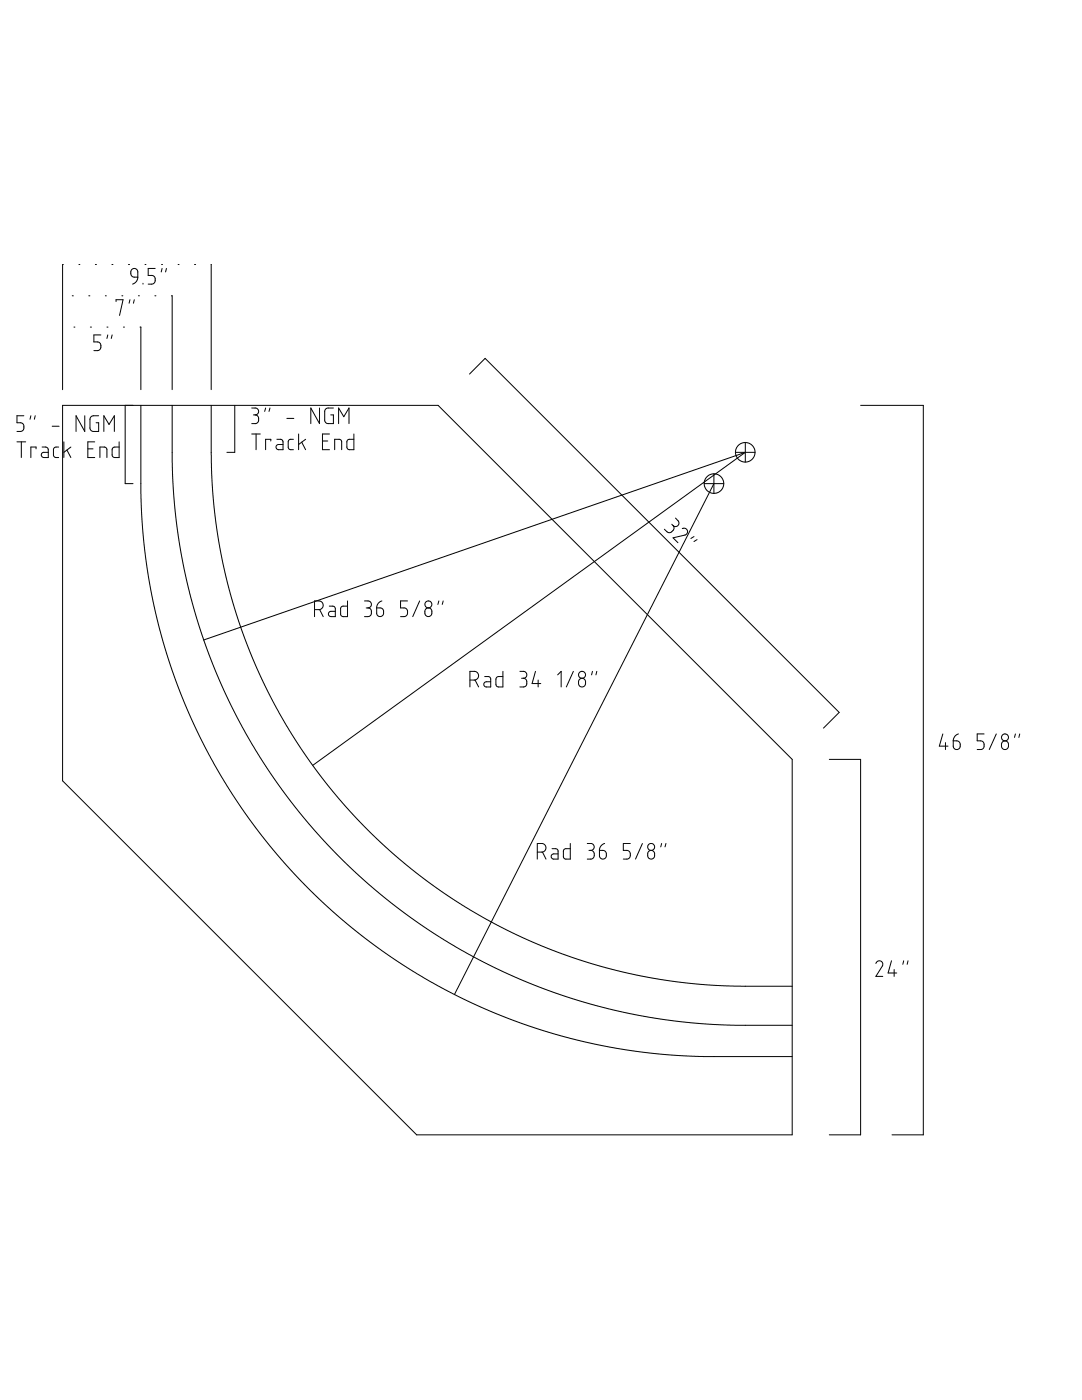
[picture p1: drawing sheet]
<svg xmlns="http://www.w3.org/2000/svg" width="216mm" height="279mm" viewBox="0 0 216 279" stroke-linecap="round" stroke-linejoin="round" font-family="sans-serif">
<g fill="none" stroke="#000" stroke-width=".2">
<path d="M12.6 52.8h-.1v25M14.4 59h.2M15.7 52.8h.2M17.7 59h.2M19 52.8h.2M21 59h.2M22.3 52.8h.2M24.3 59h.2M25.6 52.8h.2M25.9 59.8l-.1 .7M26.3 53.8l.6-.2 .4 .2 .2 .4v1.1h-.8l-.5-.2-.1-.9zM26.8 59.8l-.2 .7"/>
<path d="M27.5 55.3l-.2 .8-.8 .6M27.6 59h.2M28.5 56.5v.2M28.9 52.8h.2M30.9 59h.2M31 53.6h-1.4v1.4h1l.4 .6-.1 .6-.2 .4-1.1 .1M32.2 52.8h.2M32.3 53.6l-.1 .7M33.2 53.6l-.2 .7M34.2 59h.2v18.8M35.5 52.8h.2M38.8 52.8h.2"/>
<path d="M42.1 52.8v25M14.8 65.3h.1M18 65.3h.2M20.1 66.8h-1.4v1.4l1 .1 .3 .3 .1 .3v.6l-.3 .3-1.1 .2M21.3 65.3h.2M21.5 66.8l-.2 .7M22.4 66.8l-.2 .7M23.2 60.2v-.4h1.4l-.7 3.1M24.6 65.3h.2M27.9 65.3h.2v12.5M93.7 74.7l3.1-3.2 70.6 70.7-3.1 3.1M3.4 88.2h1.7"/>
<path d="M4.3 88.2v3.1M4.8 83h-1.4v1.4h.9l.3 .2 .2 .3v.6l-.3 .5-.3 .1h-.8M6.2 83l-.2 .7M7 83l-.1 .7M7.2 89.6v-.4h-1v2.1M8.4 89.2h.8l.4 .3v1.8h-.9l-.3-.1-.2-.5 .3-.4h1.1M10.4 85.1h1.4M11.7 89.2l-.7 .1-.3 .3v1.3l.1 .2 .3 .2h.6M12.5 80.9h74.9l70.7 70.7v74.9h-75l-70.6-70.7zM12.7 88.2v3.1M13.4 89.8l.7 1.5M14.1 89.2l-1.4 1.1"/>
<path d="M16.9 83v3.1l-1.7-3.1v3.1M17.5 89.6h1.1M18.9 88.2h-1.4v3.1h1.4M19.7 83h-1.2l-.5 .4-.1 2.1 .3 .4 .3 .2h1.2v-1.7h-.5M19.9 91.3v-2.1h.9l.4 .2 .1 1.9M20.7 86.1v-3.1l1.1 1.7 1-1.7v3.1M23.8 88.2v3.1l-1.2-.1-.2-.3 .1-1.4 .4-.3h.9M25 80.9v15.6h1.5M28.1 80.9v18.6l.2 4.6 .5 5.4 .8 5.4 1.1 6.1 1.6 6.3 1.8 5.9 2 5.4 2.8 6.4 3.1 6.2 2.9 5 3.4 5.2 4.3 5.8 4 4.8 4 4.3 4.7 4.6 5.2 4.5 4.9 3.8 5.3 3.6 5.4 3.2 5.8 3.1 5.4 2.5 6.5 2.6 6.6 2.1 6.1 1.6 6.4 1.3 6 .9 5.3 .5 5.2 .2 18.7 .1M34.4 80.9v13.7l.4 5.9 .7 5.7 .8 5.3 1.2 5.7 1.8 6.3 1.9 5.8 2 5.2 2.6 5.6 3.1 6 3 5.1 3.1 4.6 4.2 5.7 3.8 4.5 4 4.3 4.5 4.4 5.2 4.4 5 3.8 4.4 3.1 5.4 3.3 5.5 3 5.4 2.5 5.7 2.4 5.8 2 4.8 1.4 6.9 1.7 6.5 1.1 5.8 .7 5.5 .4 14.7 .1M42.1 80.9l.1 13.7 .3 4.9 .6 5 .8 4.9 1.2 5.7 1.4 5.5 2.2 6.5 1.8 4.6 2.5 5.4 2.6 5.1 3.3 5.5 3.5 5 3.2 4.3 3.5 4.1 4.2 4.5 4.4 4.1 4.5 3.8 5 3.8 4.4 2.9 5.6 3.4 4.8 2.5 5.2 2.3 4.5 1.8 5.6 1.9 5.4 1.5 5.1 1.2 5.8 .9 5.4 .7 4.9 .3 14.2 .1M46.8 80.9v9.4h-1.5"/>
<path d="M50.2 81.4h.9l.5 .5-.1 .6-.6 .3M50.2 86.6h1.7M50.6 82.8h.3M50.9 82.8l.4 .1 .2 .3 .1 .9-.5 .4h-.9M51.1 86.6v3.1M53 81.4l-.2 .7M53.9 81.4l-.2 .7M54 88v-.3h-1v2M55.2 87.7h.8l.4 .3 .1 1.7h-1l-.3-.1-.1-.5 .1-.3 1.3-.1M57.2 83.5h1.4M58.5 87.7h-.7l-.3 .4 .1 1.4 .3 .2h.6M59.6 86.6v3.1"/>
<path d="M60.2 88.2l.8 1.5M61 87.7l-1.4 1M63.8 81.4v3.1l-1.8-3.1v3.1M64.3 88h1.1M65.7 86.6h-1.4v3.1h1.4M66.5 81.4h-1.2l-.5 .5v2.1l.3 .5h1.4v-1.7h-.5M66.8 89.7v-2h1l.3 .2 .1 1.8M67.6 84.5v-3.1l1 1.8 1-1.8v3.1M70.6 86.6v3.1h-1.1l-.3-.4 .1-1.4 .3-.2h1M140.5 96.5h3.9M142.5 94.6v3.9M142.5 96.5l-51.8 102"/>
<path d="M146.7 90.3h4M148.7 88.3v3.9M171.7 80.9h12.5v145.6h-6.2M69.3 119.9v3.2l-1.1-.1-.2-.3v-1.4l.4-.3h.9M72.7 119.9l.9 .1 .5 .4-.1 .7-.6 .2M76.2 119.9l-.7 .5-.3 .9M81.3 119.9h-1.4v1.4l1 .1 .4 .6v.6l-.3 .3-1.1 .2M83.7 119.9l-1.3 3.2M87.6 119.9l-.2 .7M88.4 119.9l-.2 .7M134 104.6l.3 .3M134.3 104.9l.2 .3v.4l-.6 .7h-.6l-.7-.7"/>
<path d="M134.8 103.4l.6 .7v.5l-.4 .5-.7-.2M136.1 105.5l.5-.1 .4 .2 .2 .4v.3l-.4 .4-2.5 .6 1 1M138.5 107.1l-.6 .4M139.1 107.7l-.6 .4M40.6 127.7l108.1-37.4-86.3 62.4M62.8 121.7h1l.5-.3 .2-.6-.3-.7-.5-.2h-.9v3.2M63.8 121.6l.7 1.5M65.7 121h.9l.3 .4v1.7l-1.2-.1-.2-.4 .2-.5 1.2-.1M73.1 121.3h.3M73.4 121.3l.5 .2 .2 .2v.9l-.5 .4-.9 .1M75.2 121.3h.8l.4 .2 .1 .4v.6l-.2 .4-.6 .1-.5-.3zM84.9 121.6l.4-.3 .7 .2 .2 .4v.6l-.2 .4-.5 .2-.6-.3-.1-.8z"/>
<path d="M93.8 135.7h.9l.4-.1 .4-.6-.2-.7-.5-.3h-1v3.1M94.8 135.7l.7 1.4M96.7 135h.8l.3 .3 .1 1.8-1.2-.1-.2-.5 .2-.3 1.2-.1M100.4 134v3.1l-1.2-.1-.2-.4v-1.3l.4-.3h1M103.7 134h.9l.5 .4-.1 .7-.6 .3M104.1 135.4h.3M104.4 135.4l.7 .3v1l-.5 .4h-.9M106.8 134l-.6 2.4h1.7M107.4 135.7v1.4M111.3 134.7l.7-.7v3.1M114.4 134l-1.4 3.1M115.5 135.7l.6-.3 .6 .3 .1 .7-.2 .5-.6 .2-.4-.3-.2-.3z"/>
<path d="M118.2 134l-.2 .7M119.1 134l-.2 .7M165.5 151.6h6.2v74.9h-6.2M188.1 146.5l-.7 2.4h1.8M188.7 148.2v1.4M190.2 147.8l.9 .1 .4 .2 .1 .9-.3 .4-.5 .2-.4-.3-.2-.4zM191.2 146.5l-.7 .4-.3 .9M196.4 146.5h-1.4v1.3l.9 .1 .5 .5v.6l-.2 .4-.4 .2h-.8M198.8 146.5l-1.4 3.1M200 148.1l.5-.3 .6 .3 .1 .9-.2 .4-.6 .2-.4-.3-.2-.8zM202.6 146.5l-.2 .7M203.5 146.5l-.2 .7"/>
<path d="M107.2 170.1h1l.5-.3 .2-.6-.1-.5-.6-.4h-1v3.1M108.2 170.1l.7 1.3M110.2 169.4h.7l.4 .2 .1 1.8h-1l-.3-.1-.1-.5 .2-.3 1.2-.1M113.8 168.3v3.1h-1.2l-.2-.4 .1-1.4 .3-.2h1M117.2 168.3l.9 .1 .4 .3 .1 .4-.2 .3-.5 .3M117.5 169.7h.4M117.9 169.7l.4 .2 .2 .2v.9l-.4 .4h-.9M119.6 169.7h.9l.3 .2 .2 .4v.6l-.3 .4-.5 .1-.4-.2-.2-.3zM120.6 168.3l-.7 .5-.3 .9M125.8 168.3h-1.4v1.4h.9l.3 .3 .2 .4-.1 .6-.2 .3-.3 .1h-.8M128.2 168.3l-1.4 3.1M129.4 170l.4-.3 .7 .2 .1 .4v.6l-.3 .4-.5 .1-.5-.3-.1-.8z"/>
<path d="M132 168.3l-.2 .7M132.9 168.3l-.2 .7M174.8 192.3l.3-.4 .2-.2 .5 .1 .3 .3v.6l-1.3 2.2h1.3M177.9 191.7l-.7 2.5h1.7M178.4 193.5v1.4M180.3 191.7l-.2 .7M181.2 191.7l-.2 .7"/>
<circle cx="142.5" cy="96.5" r="1.95"/>
<circle cx="148.7" cy="90.3" r="1.95"/>
<circle cx="85.5" cy="120.6" r=".7"/>
<circle cx="116.1" cy="134.7" r=".69"/>
<circle cx="200.5" cy="147.2" r=".69"/>
<circle cx="129.9" cy="169" r=".69"/>
</g>
</svg>
